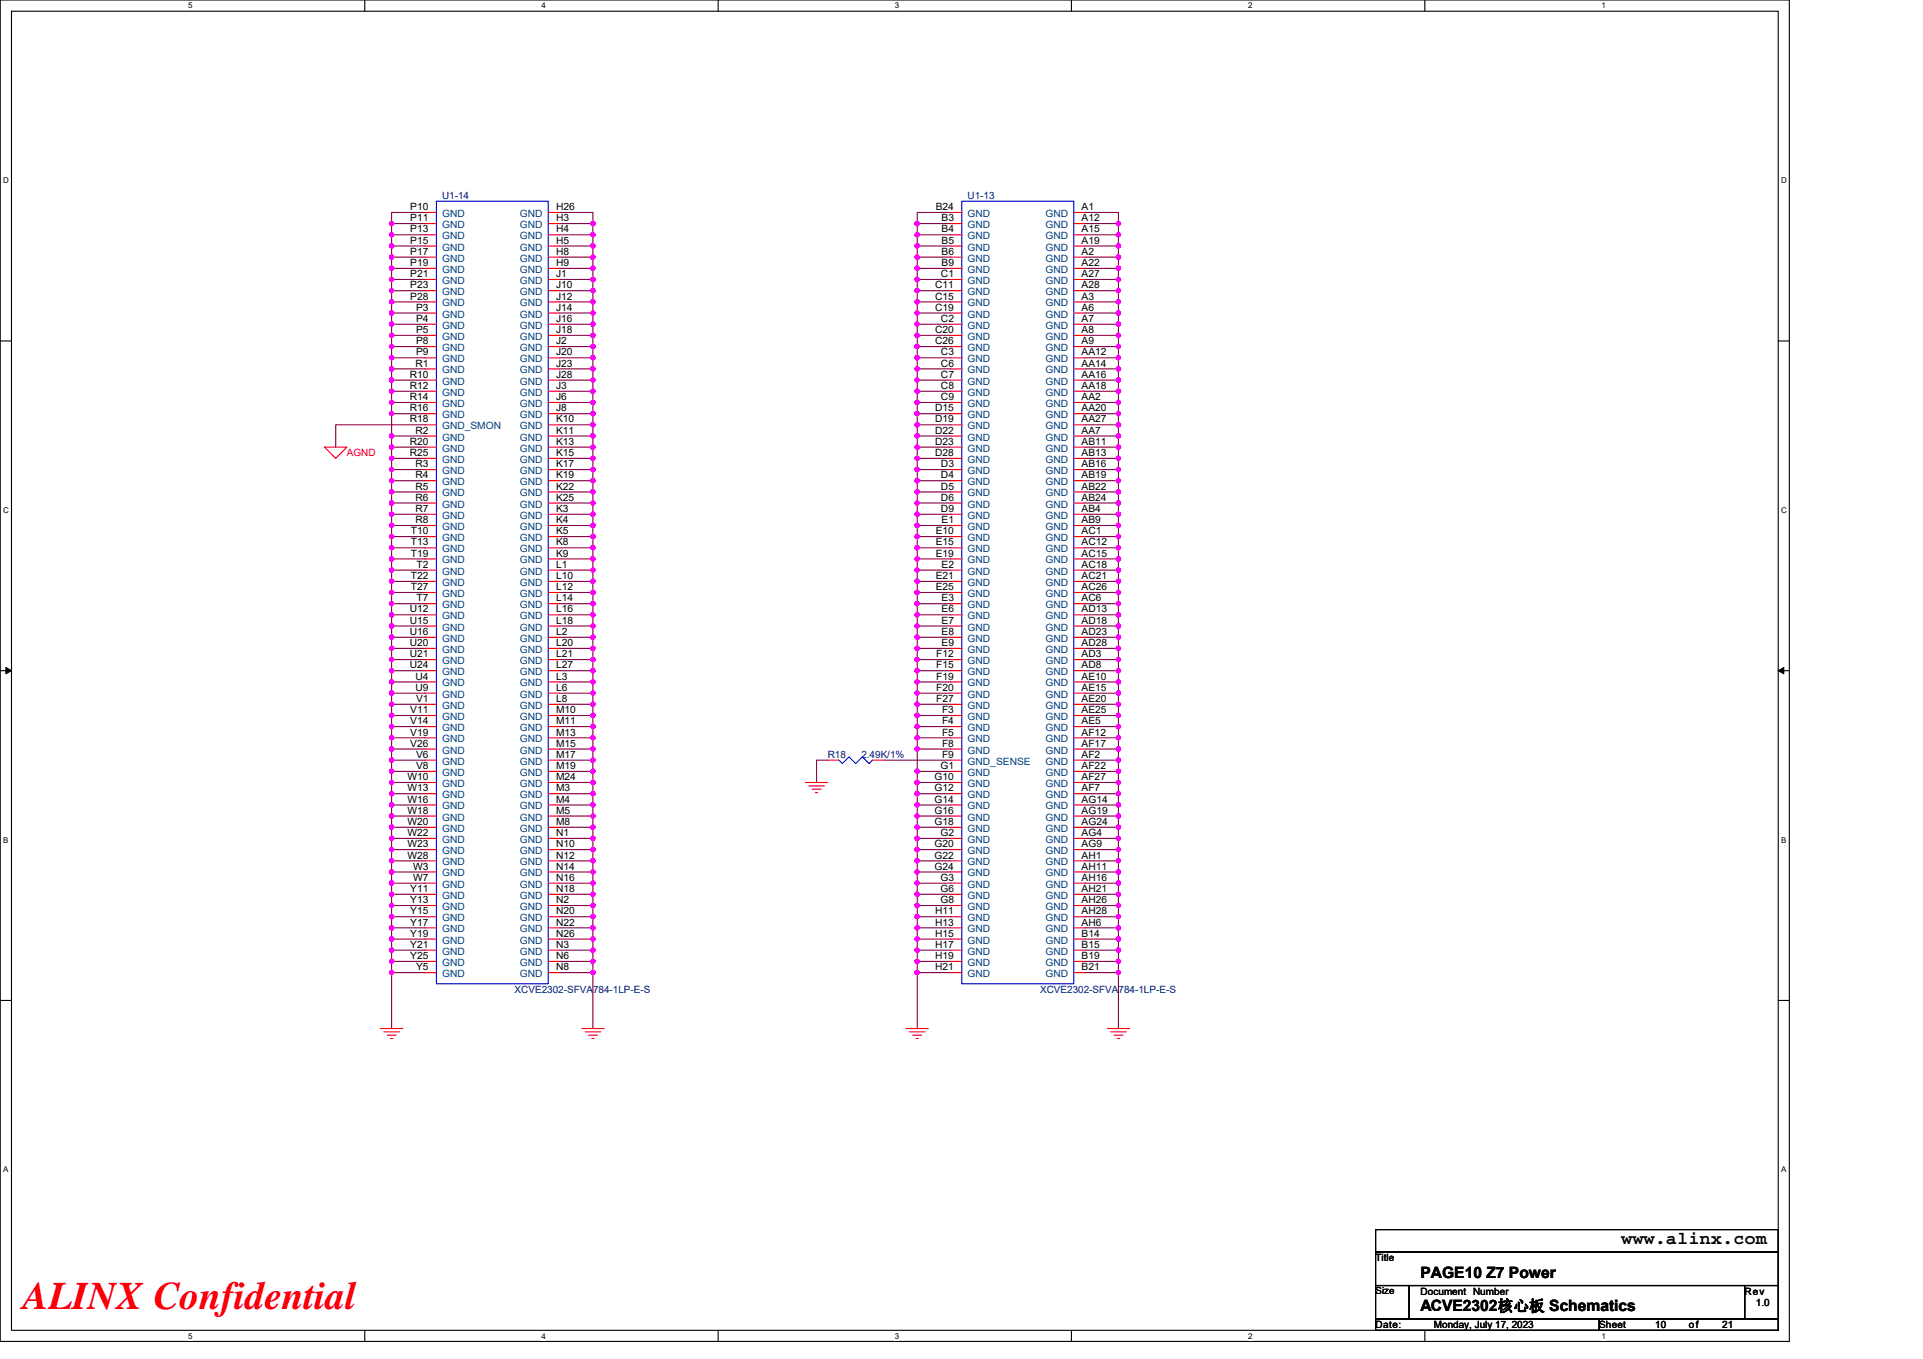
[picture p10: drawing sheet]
<svg xmlns="http://www.w3.org/2000/svg" width="297mm" height="210mm" viewBox="0 0 297 210" stroke-linecap="round" stroke-linejoin="round" font-family="sans-serif">
<defs><g id="words">
<text font-size="6" fill="#f00" x="3.5" y="202.3">ALINX Confidential</text>
<text font-size="2.8" x="250.5" y="192.3">www.alinx.com</text>
<g font-size="2.4">
<text x="219.4" y="197.4">PAGE10 Z7 Power</text>
<text x="219.4" y="202.6">ACVE2302核心板 Schematics</text>
</g>
<g font-size="1.5">
<text x="63.4" y="32.5">P10</text>
<text x="63.4" y="34.2">P11</text>
<text x="63.4" y="35.9">P13</text>
<text x="85.9" y="32.5">H26</text>
<text x="85.9" y="34.2">H3</text>
<text x="85.9" y="35.9">H4</text>
<text x="144.5" y="32.5">B24</text>
<text x="145.4" y="34.2">B3</text>
<text x="145.4" y="35.9">B4</text>
<text x="167.1" y="32.5">A1</text>
<text x="167.1" y="34.2">A12</text>
<text x="167.1" y="35.9">A15</text>
<text x="63.4" y="37.7">P15</text>
<text x="63.4" y="39.4">P17</text>
<text x="63.4" y="41.1">P19</text>
<text x="85.9" y="37.7">H5</text>
<text x="85.9" y="39.4">H8</text>
<text x="85.9" y="41.1">H9</text>
<text x="145.4" y="37.7">B5</text>
<text x="145.4" y="39.4">B6</text>
<text x="145.4" y="41.1">B9</text>
<text x="167.1" y="37.7">A19</text>
<text x="167.1" y="39.4">A2</text>
<text x="167.1" y="41.1">A22</text>
<text x="63.4" y="42.8">P21</text>
<text x="63.4" y="44.6">P23</text>
<text x="63.4" y="46.3">P28</text>
<text x="85.9" y="42.8">J1</text>
<text x="85.9" y="44.6">J10</text>
<text x="85.9" y="46.3">J12</text>
<text x="144.5" y="44.6">C11</text>
<text x="144.5" y="46.3">C15</text>
<text x="145.3" y="42.8">C1</text>
<text x="167.1" y="42.8">A27</text>
<text x="167.1" y="44.6">A28</text>
<text x="167.1" y="46.3">A3</text>
<text x="64.3" y="48">P3</text>
<text x="64.3" y="49.7">P4</text>
<text x="64.3" y="51.5">P5</text>
<text x="64.3" y="53.2">P8</text>
<text x="85.9" y="48">J14</text>
<text x="85.9" y="49.7">J16</text>
<text x="85.9" y="51.5">J18</text>
<text x="85.9" y="53.2">J2</text>
<text x="144.5" y="48">C19</text>
<text x="144.5" y="51.5">C20</text>
<text x="144.5" y="53.2">C26</text>
<text x="145.3" y="49.7">C2</text>
<text x="167.1" y="48">A6</text>
<text x="167.1" y="49.7">A7</text>
<text x="167.1" y="51.5">A8</text>
<text x="167.1" y="53.2">A9</text>
<text x="63.3" y="58.4">R10</text>
<text x="64.2" y="56.6">R1</text>
<text x="64.3" y="54.9">P9</text>
<text x="85.9" y="54.9">J20</text>
<text x="85.9" y="56.6">J23</text>
<text x="85.9" y="58.4">J28</text>
<text x="145.3" y="54.9">C3</text>
<text x="145.3" y="56.6">C6</text>
<text x="145.3" y="58.4">C7</text>
<text x="167.1" y="54.9">AA12</text>
<text x="167.1" y="56.6">AA14</text>
<text x="167.1" y="58.4">AA16</text>
<text x="63.3" y="60.1">R12</text>
<text x="63.3" y="61.8">R14</text>
<text x="63.3" y="63.6">R16</text>
<text x="63.3" y="65.3">R18</text>
<text x="85.9" y="60.1">J3</text>
<text x="85.9" y="61.8">J6</text>
<text x="85.9" y="63.6">J8</text>
<text x="85.9" y="65.3">K10</text>
<text x="144.5" y="63.6">D15</text>
<text x="144.5" y="65.3">D19</text>
<text x="145.3" y="60.1">C8</text>
<text x="145.3" y="61.8">C9</text>
<text x="167.1" y="60.1">AA18</text>
<text x="167.1" y="61.8">AA2</text>
<text x="167.1" y="63.6">AA20</text>
<text x="167.1" y="65.3">AA27</text>
<text x="63.3" y="68.7">R20</text>
<text x="63.3" y="70.5">R25</text>
<text x="64.2" y="67">R2</text>
<text x="85.9" y="67">K11</text>
<text x="85.9" y="68.7">K13</text>
<text x="85.9" y="70.5">K15</text>
<text x="144.5" y="67">D22</text>
<text x="144.5" y="68.7">D23</text>
<text x="144.5" y="70.5">D28</text>
<text x="167.1" y="67">AA7</text>
<text x="167.1" y="68.7">AB11</text>
<text x="167.1" y="70.5">AB13</text>
<text x="64.2" y="72.2">R3</text>
<text x="64.2" y="73.9">R4</text>
<text x="64.2" y="75.6">R5</text>
<text x="64.2" y="77.4">R6</text>
<text x="85.9" y="72.2">K17</text>
<text x="85.9" y="73.9">K19</text>
<text x="85.9" y="75.6">K22</text>
<text x="85.9" y="77.4">K25</text>
<text x="145.3" y="72.2">D3</text>
<text x="145.3" y="73.9">D4</text>
<text x="145.3" y="75.6">D5</text>
<text x="145.3" y="77.4">D6</text>
<text x="167.1" y="72.2">AB16</text>
<text x="167.1" y="73.9">AB19</text>
<text x="167.1" y="75.6">AB22</text>
<text x="167.1" y="77.4">AB24</text>
<text x="63.5" y="82.6">T10</text>
<text x="64.2" y="79.1">R7</text>
<text x="64.2" y="80.8">R8</text>
<text x="85.9" y="79.1">K3</text>
<text x="85.9" y="80.8">K4</text>
<text x="85.9" y="82.6">K5</text>
<text x="144.5" y="82.6">E10</text>
<text x="145.3" y="79.1">D9</text>
<text x="145.4" y="80.8">E1</text>
<text x="167.1" y="79.1">AB4</text>
<text x="167.1" y="80.8">AB9</text>
<text x="167.1" y="82.6">AC1</text>
<text x="63.5" y="84.3">T13</text>
<text x="63.5" y="86">T19</text>
<text x="63.5" y="89.5">T22</text>
<text x="64.3" y="87.7">T2</text>
<text x="85.9" y="84.3">K8</text>
<text x="85.9" y="86">K9</text>
<text x="85.9" y="87.7">L1</text>
<text x="85.9" y="89.5">L10</text>
<text x="144.5" y="84.3">E15</text>
<text x="144.5" y="86">E19</text>
<text x="144.5" y="89.5">E21</text>
<text x="145.4" y="87.7">E2</text>
<text x="167.1" y="84.3">AC12</text>
<text x="167.1" y="86">AC15</text>
<text x="167.1" y="87.7">AC18</text>
<text x="167.1" y="89.5">AC21</text>
<text x="63.3" y="94.6">U12</text>
<text x="63.5" y="91.2">T27</text>
<text x="64.3" y="92.9">T7</text>
<text x="85.9" y="91.2">L12</text>
<text x="85.9" y="92.9">L14</text>
<text x="85.9" y="94.6">L16</text>
<text x="144.5" y="91.2">E25</text>
<text x="145.4" y="92.9">E3</text>
<text x="145.4" y="94.6">E6</text>
<text x="167.1" y="91.2">AC26</text>
<text x="167.1" y="92.9">AC6</text>
<text x="167.1" y="94.6">AD13</text>
<text x="63.3" y="96.4">U15</text>
<text x="63.3" y="98.1">U16</text>
<text x="63.3" y="99.8">U20</text>
<text x="63.3" y="101.6">U21</text>
<text x="85.9" y="96.4">L18</text>
<text x="85.9" y="98.1">L2</text>
<text x="85.9" y="99.8">L20</text>
<text x="85.9" y="101.6">L21</text>
<text x="144.6" y="101.6">F12</text>
<text x="145.4" y="96.4">E7</text>
<text x="145.4" y="98.1">E8</text>
<text x="145.4" y="99.8">E9</text>
<text x="167.1" y="96.4">AD18</text>
<text x="167.1" y="98.1">AD23</text>
<text x="167.1" y="99.8">AD28</text>
<text x="167.1" y="101.6">AD3</text>
<text x="63.3" y="103.3">U24</text>
<text x="64.2" y="105">U4</text>
<text x="64.2" y="106.7">U9</text>
<text x="85.9" y="103.3">L27</text>
<text x="85.9" y="105">L3</text>
<text x="85.9" y="106.7">L6</text>
<text x="144.6" y="103.3">F15</text>
<text x="144.6" y="105">F19</text>
<text x="144.6" y="106.7">F20</text>
<text x="167.1" y="103.3">AD8</text>
<text x="167.1" y="105">AE10</text>
<text x="167.1" y="106.7">AE15</text>
<text x="63.4" y="110.2">V11</text>
<text x="63.4" y="111.9">V14</text>
<text x="63.4" y="113.6">V19</text>
<text x="64.3" y="108.5">V1</text>
<text x="85.9" y="108.5">L8</text>
<text x="85.9" y="110.2">M10</text>
<text x="85.9" y="111.9">M11</text>
<text x="85.9" y="113.6">M13</text>
<text x="144.6" y="108.5">F27</text>
<text x="145.5" y="110.2">F3</text>
<text x="145.5" y="111.9">F4</text>
<text x="145.5" y="113.6">F5</text>
<text x="167.1" y="108.5">AE20</text>
<text x="167.1" y="110.2">AE25</text>
<text x="167.1" y="111.9">AE5</text>
<text x="167.1" y="113.6">AF12</text>
<text x="63.4" y="115.4">V26</text>
<text x="64.3" y="117.1">V6</text>
<text x="64.3" y="118.8">V8</text>
<text x="85.9" y="115.4">M15</text>
<text x="85.9" y="117.1">M17</text>
<text x="85.9" y="118.8">M19</text>
<text x="145.3" y="118.8">G1</text>
<text x="145.5" y="115.4">F8</text>
<text x="145.5" y="117.1">F9</text>
<text x="167.1" y="115.4">AF17</text>
<text x="167.1" y="117.1">AF2</text>
<text x="167.1" y="118.8">AF22</text>
<text x="62.9" y="120.5">W10</text>
<text x="62.9" y="122.3">W13</text>
<text x="62.9" y="124">W16</text>
<text x="62.9" y="125.7">W18</text>
<text x="85.9" y="120.5">M24</text>
<text x="85.9" y="122.3">M3</text>
<text x="85.9" y="124">M4</text>
<text x="85.9" y="125.7">M5</text>
<text x="144.4" y="120.5">G10</text>
<text x="144.4" y="122.3">G12</text>
<text x="144.4" y="124">G14</text>
<text x="144.4" y="125.7">G16</text>
<text x="167.1" y="120.5">AF27</text>
<text x="167.1" y="122.3">AF7</text>
<text x="167.1" y="124">AG14</text>
<text x="167.1" y="125.7">AG19</text>
<text x="62.9" y="127.5">W20</text>
<text x="62.9" y="129.2">W22</text>
<text x="62.9" y="130.9">W23</text>
<text x="85.9" y="127.5">M8</text>
<text x="85.9" y="129.2">N1</text>
<text x="85.9" y="130.9">N10</text>
<text x="144.4" y="127.5">G18</text>
<text x="144.4" y="130.9">G20</text>
<text x="145.3" y="129.2">G2</text>
<text x="167.1" y="127.5">AG24</text>
<text x="167.1" y="129.2">AG4</text>
<text x="167.1" y="130.9">AG9</text>
<text x="62.9" y="132.7">W28</text>
<text x="63.4" y="137.8">Y11</text>
<text x="63.8" y="134.4">W3</text>
<text x="63.8" y="136.1">W7</text>
<text x="85.9" y="132.7">N12</text>
<text x="85.9" y="134.4">N14</text>
<text x="85.9" y="136.1">N16</text>
<text x="85.9" y="137.8">N18</text>
<text x="144.4" y="132.7">G22</text>
<text x="144.4" y="134.4">G24</text>
<text x="145.3" y="136.1">G3</text>
<text x="145.3" y="137.8">G6</text>
<text x="167.1" y="132.7">AH1</text>
<text x="167.1" y="134.4">AH11</text>
<text x="167.1" y="136.1">AH16</text>
<text x="167.1" y="137.8">AH21</text>
<text x="63.4" y="139.6">Y13</text>
<text x="63.4" y="141.3">Y15</text>
<text x="63.4" y="143">Y17</text>
<text x="85.9" y="139.6">N2</text>
<text x="85.9" y="141.3">N20</text>
<text x="85.9" y="143">N22</text>
<text x="144.5" y="141.3">H11</text>
<text x="144.5" y="143">H13</text>
<text x="145.3" y="139.6">G8</text>
<text x="167.1" y="139.6">AH26</text>
<text x="167.1" y="141.3">AH28</text>
<text x="167.1" y="143">AH6</text>
<text x="63.4" y="144.7">Y19</text>
<text x="63.4" y="146.5">Y21</text>
<text x="63.4" y="148.2">Y25</text>
<text x="64.3" y="149.9">Y5</text>
<text x="85.9" y="144.7">N26</text>
<text x="85.9" y="146.5">N3</text>
<text x="85.9" y="148.2">N6</text>
<text x="85.9" y="149.9">N8</text>
<text x="144.5" y="144.7">H15</text>
<text x="144.5" y="146.5">H17</text>
<text x="144.5" y="148.2">H19</text>
<text x="144.5" y="149.9">H21</text>
<text x="167.1" y="144.7">B14</text>
<text x="167.1" y="146.5">B15</text>
<text x="167.1" y="148.2">B19</text>
<text x="167.1" y="149.9">B21</text>
<text x="212.5" y="194.9">Title</text>
<text x="212.5" y="200">Size</text>
<text x="219.4" y="200">Document Number</text>
<text x="269.5" y="200">Rev</text>
<text x="271.2" y="201.8">1.0</text>
<text x="212.5" y="205.2">Date:</text>
<text x="221.5" y="205.2">Monday, July 17, 2023</text>
<text x="247" y="205.2">Sheet</text>
<text x="255.7" y="205.2">10</text>
<text x="260.9" y="205.2">of</text>
<text x="266" y="205.2">21</text>
</g>
<g font-size="1.5" fill="#000080">
<text x="68.3" y="30.8">U1-14</text>
<text x="149.5" y="30.8">U1-13</text>
<text x="127.9" y="117.1">R18</text>
<text x="133" y="117.1">2.49K/1%</text>
<text x="79.5" y="153.4">XCVE2302-SFVA784-1LP-E-S</text>
<text x="160.7" y="153.4">XCVE2302-SFVA784-1LP-E-S</text>
</g>
<g font-size="1.5" fill="#004080">
<text x="68.3" y="33.5">GND</text>
<text x="68.3" y="35.2">GND</text>
<text x="80.3" y="33.5">GND</text>
<text x="80.3" y="35.2">GND</text>
<text x="149.5" y="33.5">GND</text>
<text x="149.5" y="35.2">GND</text>
<text x="161.5" y="33.5">GND</text>
<text x="161.5" y="35.2">GND</text>
<text x="68.3" y="37">GND</text>
<text x="68.3" y="38.7">GND</text>
<text x="68.3" y="40.4">GND</text>
<text x="80.3" y="37">GND</text>
<text x="80.3" y="38.7">GND</text>
<text x="80.3" y="40.4">GND</text>
<text x="149.5" y="37">GND</text>
<text x="149.5" y="38.7">GND</text>
<text x="149.5" y="40.4">GND</text>
<text x="161.5" y="37">GND</text>
<text x="161.5" y="38.7">GND</text>
<text x="161.5" y="40.4">GND</text>
<text x="68.3" y="42.2">GND</text>
<text x="68.3" y="43.9">GND</text>
<text x="68.3" y="45.6">GND</text>
<text x="68.3" y="47.3">GND</text>
<text x="80.3" y="42.2">GND</text>
<text x="80.3" y="43.9">GND</text>
<text x="80.3" y="45.6">GND</text>
<text x="80.3" y="47.3">GND</text>
<text x="149.5" y="42.2">GND</text>
<text x="149.5" y="43.9">GND</text>
<text x="149.5" y="45.6">GND</text>
<text x="149.5" y="47.3">GND</text>
<text x="161.5" y="42.2">GND</text>
<text x="161.5" y="43.9">GND</text>
<text x="161.5" y="45.6">GND</text>
<text x="161.5" y="47.3">GND</text>
<text x="68.3" y="49.1">GND</text>
<text x="68.3" y="50.8">GND</text>
<text x="68.3" y="52.5">GND</text>
<text x="80.3" y="49.1">GND</text>
<text x="80.3" y="50.8">GND</text>
<text x="80.3" y="52.5">GND</text>
<text x="149.5" y="49.1">GND</text>
<text x="149.5" y="50.8">GND</text>
<text x="149.5" y="52.5">GND</text>
<text x="161.5" y="49.1">GND</text>
<text x="161.5" y="50.8">GND</text>
<text x="161.5" y="52.5">GND</text>
<text x="68.3" y="54.3">GND</text>
<text x="68.3" y="56">GND</text>
<text x="68.3" y="57.7">GND</text>
<text x="68.3" y="59.4">GND</text>
<text x="80.3" y="54.3">GND</text>
<text x="80.3" y="56">GND</text>
<text x="80.3" y="57.7">GND</text>
<text x="80.3" y="59.4">GND</text>
<text x="149.5" y="54.3">GND</text>
<text x="149.5" y="56">GND</text>
<text x="149.5" y="57.7">GND</text>
<text x="149.5" y="59.4">GND</text>
<text x="161.5" y="54.3">GND</text>
<text x="161.5" y="56">GND</text>
<text x="161.5" y="57.7">GND</text>
<text x="161.5" y="59.4">GND</text>
<text x="68.3" y="61.2">GND</text>
<text x="68.3" y="62.9">GND</text>
<text x="68.3" y="64.6">GND</text>
<text x="80.3" y="61.2">GND</text>
<text x="80.3" y="62.9">GND</text>
<text x="80.3" y="64.6">GND</text>
<text x="149.5" y="61.2">GND</text>
<text x="149.5" y="62.9">GND</text>
<text x="149.5" y="64.6">GND</text>
<text x="161.5" y="61.2">GND</text>
<text x="161.5" y="62.9">GND</text>
<text x="161.5" y="64.6">GND</text>
<text x="68.3" y="66.3">GND_SMON</text>
<text x="68.3" y="68.1">GND</text>
<text x="68.3" y="69.8">GND</text>
<text x="68.3" y="71.5">GND</text>
<text x="80.3" y="66.3">GND</text>
<text x="80.3" y="68.1">GND</text>
<text x="80.3" y="69.8">GND</text>
<text x="80.3" y="71.5">GND</text>
<text x="149.5" y="66.3">GND</text>
<text x="149.5" y="68.1">GND</text>
<text x="149.5" y="69.8">GND</text>
<text x="149.5" y="71.5">GND</text>
<text x="161.5" y="66.3">GND</text>
<text x="161.5" y="68.1">GND</text>
<text x="161.5" y="69.8">GND</text>
<text x="161.5" y="71.5">GND</text>
<text x="68.3" y="73.3">GND</text>
<text x="68.3" y="75">GND</text>
<text x="68.3" y="76.7">GND</text>
<text x="80.3" y="73.3">GND</text>
<text x="80.3" y="75">GND</text>
<text x="80.3" y="76.7">GND</text>
<text x="149.5" y="73.3">GND</text>
<text x="149.5" y="75">GND</text>
<text x="149.5" y="76.7">GND</text>
<text x="161.5" y="73.3">GND</text>
<text x="161.5" y="75">GND</text>
<text x="161.5" y="76.7">GND</text>
<text x="68.3" y="78.4">GND</text>
<text x="68.3" y="80.2">GND</text>
<text x="68.3" y="81.9">GND</text>
<text x="68.3" y="83.6">GND</text>
<text x="80.3" y="78.4">GND</text>
<text x="80.3" y="80.2">GND</text>
<text x="80.3" y="81.9">GND</text>
<text x="80.3" y="83.6">GND</text>
<text x="149.5" y="78.4">GND</text>
<text x="149.5" y="80.2">GND</text>
<text x="149.5" y="81.9">GND</text>
<text x="149.5" y="83.6">GND</text>
<text x="161.5" y="78.4">GND</text>
<text x="161.5" y="80.2">GND</text>
<text x="161.5" y="81.9">GND</text>
<text x="161.5" y="83.6">GND</text>
<text x="68.3" y="85.3">GND</text>
<text x="68.3" y="87.1">GND</text>
<text x="68.3" y="88.8">GND</text>
<text x="80.3" y="85.3">GND</text>
<text x="80.3" y="87.1">GND</text>
<text x="80.3" y="88.8">GND</text>
<text x="149.5" y="85.3">GND</text>
<text x="149.5" y="87.1">GND</text>
<text x="149.5" y="88.8">GND</text>
<text x="161.5" y="85.3">GND</text>
<text x="161.5" y="87.1">GND</text>
<text x="161.5" y="88.8">GND</text>
<text x="68.3" y="90.5">GND</text>
<text x="68.3" y="92.2">GND</text>
<text x="68.3" y="94">GND</text>
<text x="68.3" y="95.7">GND</text>
<text x="80.3" y="90.5">GND</text>
<text x="80.3" y="92.2">GND</text>
<text x="80.3" y="94">GND</text>
<text x="80.3" y="95.7">GND</text>
<text x="149.5" y="90.5">GND</text>
<text x="149.5" y="92.2">GND</text>
<text x="149.5" y="94">GND</text>
<text x="149.5" y="95.7">GND</text>
<text x="161.5" y="90.5">GND</text>
<text x="161.5" y="92.2">GND</text>
<text x="161.5" y="94">GND</text>
<text x="161.5" y="95.7">GND</text>
<text x="68.3" y="97.4">GND</text>
<text x="68.3" y="99.2">GND</text>
<text x="68.3" y="100.9">GND</text>
<text x="80.3" y="97.4">GND</text>
<text x="80.3" y="99.2">GND</text>
<text x="80.3" y="100.9">GND</text>
<text x="149.5" y="97.4">GND</text>
<text x="149.5" y="99.2">GND</text>
<text x="149.5" y="100.9">GND</text>
<text x="161.5" y="97.4">GND</text>
<text x="161.5" y="99.2">GND</text>
<text x="161.5" y="100.9">GND</text>
<text x="68.3" y="102.6">GND</text>
<text x="68.3" y="104.3">GND</text>
<text x="68.3" y="106.1">GND</text>
<text x="68.3" y="107.8">GND</text>
<text x="80.3" y="102.6">GND</text>
<text x="80.3" y="104.3">GND</text>
<text x="80.3" y="106.1">GND</text>
<text x="80.3" y="107.8">GND</text>
<text x="149.5" y="102.6">GND</text>
<text x="149.5" y="104.3">GND</text>
<text x="149.5" y="106.1">GND</text>
<text x="149.5" y="107.8">GND</text>
<text x="161.5" y="102.6">GND</text>
<text x="161.5" y="104.3">GND</text>
<text x="161.5" y="106.1">GND</text>
<text x="161.5" y="107.8">GND</text>
<text x="68.3" y="109.5">GND</text>
<text x="68.3" y="111.3">GND</text>
<text x="68.3" y="113">GND</text>
<text x="80.3" y="109.5">GND</text>
<text x="80.3" y="111.3">GND</text>
<text x="80.3" y="113">GND</text>
<text x="149.5" y="109.5">GND</text>
<text x="149.5" y="111.3">GND</text>
<text x="149.5" y="113">GND</text>
<text x="161.5" y="109.5">GND</text>
<text x="161.5" y="111.3">GND</text>
<text x="161.5" y="113">GND</text>
<text x="68.3" y="114.7">GND</text>
<text x="68.3" y="116.4">GND</text>
<text x="68.3" y="118.2">GND</text>
<text x="68.3" y="119.9">GND</text>
<text x="80.3" y="114.7">GND</text>
<text x="80.3" y="116.4">GND</text>
<text x="80.3" y="118.2">GND</text>
<text x="80.3" y="119.9">GND</text>
<text x="149.5" y="114.7">GND</text>
<text x="149.5" y="116.4">GND</text>
<text x="149.5" y="118.2">GND_SENSE</text>
<text x="149.5" y="119.9">GND</text>
<text x="161.5" y="114.7">GND</text>
<text x="161.5" y="116.4">GND</text>
<text x="161.5" y="118.2">GND</text>
<text x="161.5" y="119.9">GND</text>
<text x="68.3" y="121.6">GND</text>
<text x="68.3" y="123.3">GND</text>
<text x="68.3" y="125.1">GND</text>
<text x="80.3" y="121.6">GND</text>
<text x="80.3" y="123.3">GND</text>
<text x="80.3" y="125.1">GND</text>
<text x="149.5" y="121.6">GND</text>
<text x="149.5" y="123.3">GND</text>
<text x="149.5" y="125.1">GND</text>
<text x="161.5" y="121.6">GND</text>
<text x="161.5" y="123.3">GND</text>
<text x="161.5" y="125.1">GND</text>
<text x="68.3" y="126.8">GND</text>
<text x="68.3" y="128.5">GND</text>
<text x="68.3" y="130.2">GND</text>
<text x="68.3" y="132">GND</text>
<text x="80.3" y="126.8">GND</text>
<text x="80.3" y="128.5">GND</text>
<text x="80.3" y="130.2">GND</text>
<text x="80.3" y="132">GND</text>
<text x="149.5" y="126.8">GND</text>
<text x="149.5" y="128.5">GND</text>
<text x="149.5" y="130.2">GND</text>
<text x="149.5" y="132">GND</text>
<text x="161.5" y="126.8">GND</text>
<text x="161.5" y="128.5">GND</text>
<text x="161.5" y="130.2">GND</text>
<text x="161.5" y="132">GND</text>
<text x="68.3" y="133.7">GND</text>
<text x="68.3" y="135.4">GND</text>
<text x="68.3" y="137.2">GND</text>
<text x="80.3" y="133.7">GND</text>
<text x="80.3" y="135.4">GND</text>
<text x="80.3" y="137.2">GND</text>
<text x="149.5" y="133.7">GND</text>
<text x="149.5" y="135.4">GND</text>
<text x="149.5" y="137.2">GND</text>
<text x="161.5" y="133.7">GND</text>
<text x="161.5" y="135.4">GND</text>
<text x="161.5" y="137.2">GND</text>
<text x="68.3" y="138.9">GND</text>
<text x="68.3" y="140.6">GND</text>
<text x="68.3" y="142.3">GND</text>
<text x="80.3" y="138.9">GND</text>
<text x="80.3" y="140.6">GND</text>
<text x="80.3" y="142.3">GND</text>
<text x="149.5" y="138.9">GND</text>
<text x="149.5" y="140.6">GND</text>
<text x="149.5" y="142.3">GND</text>
<text x="161.5" y="138.9">GND</text>
<text x="161.5" y="140.6">GND</text>
<text x="161.5" y="142.3">GND</text>
<text x="68.3" y="144.1">GND</text>
<text x="68.3" y="145.8">GND</text>
<text x="68.3" y="147.5">GND</text>
<text x="68.3" y="149.2">GND</text>
<text x="80.3" y="144.1">GND</text>
<text x="80.3" y="145.8">GND</text>
<text x="80.3" y="147.5">GND</text>
<text x="80.3" y="149.2">GND</text>
<text x="149.5" y="144.1">GND</text>
<text x="149.5" y="145.8">GND</text>
<text x="149.5" y="147.5">GND</text>
<text x="149.5" y="149.2">GND</text>
<text x="161.5" y="144.1">GND</text>
<text x="161.5" y="145.8">GND</text>
<text x="161.5" y="147.5">GND</text>
<text x="161.5" y="149.2">GND</text>
<text x="68.3" y="151">GND</text>
<text x="80.3" y="151">GND</text>
<text x="149.5" y="151">GND</text>
<text x="161.5" y="151">GND</text>
</g>
<text font-size="1.5" fill="#f00" x="53.6" y="70.5">AGND</text>
<g font-size="1.2">
<text x="29.1" y="1.3">5</text>
<text x="83.6" y="1.3">4</text>
<text x="138.2" y="1.3">3</text>
<text x="192.8" y="1.3">2</text>
<text x="247.4" y="1.3">1</text>
<text x=".5" y="28.3">D</text>
<text x="275.1" y="28.3">D</text>
<text x=".5" y="79.2">C</text>
<text x="275.1" y="79.2">C</text>
<text x=".5" y="130.2">B</text>
<text x="275.1" y="130.2">B</text>
<text x=".5" y="181.1">A</text>
<text x="275.1" y="181.1">A</text>
<text x="29.1" y="206.8">5</text>
<text x="83.6" y="206.8">4</text>
<text x="138.2" y="206.8">3</text>
<text x="192.8" y="206.8">2</text>
<text x="247.4" y="206.8">1</text>
</g>
</g></defs>
<path d="M0 0h276.4v207.3h-276.4zM1.8 1.7h272.9v203.8h-272.9z" fill="none" stroke="#000" stroke-width=".17"/>
<g fill="#fff">
<path d="M29.1 .2h.6v1.4h-.6z"/>
<path d="M29.1 205.7h.6v1.4h-.6z"/>
</g>
<path d="M56.3 0v1.7M56.3 205.5v1.8" fill="none" stroke="#000" stroke-width=".17"/>
<g fill="#fff">
<path d="M83.6 .2h.7v1.4h-.7z"/>
<path d="M83.6 205.7h.7v1.4h-.7z"/>
</g>
<path d="M110.9 0v1.7M110.9 205.5v1.8" fill="none" stroke="#000" stroke-width=".17"/>
<g fill="#fff">
<path d="M138.2 .2h.7v1.4h-.7z"/>
<path d="M138.2 205.7h.7v1.4h-.7z"/>
</g>
<path d="M165.5 0v1.7M165.5 205.5v1.8" fill="none" stroke="#000" stroke-width=".17"/>
<g fill="#fff">
<path d="M192.8 .2h.6v1.4h-.6z"/>
<path d="M192.8 205.7h.6v1.4h-.6z"/>
</g>
<path d="M220.1 0v1.7M220.1 205.5v1.8" fill="none" stroke="#000" stroke-width=".17"/>
<g fill="#fff">
<path d="M247.4 .2h.6v1.4h-.6z"/>
<path d="M247.4 205.7h.6v1.4h-.6z"/>
<path d="M.5 27.2h.8v1.4h-.8z"/>
<path d="M275.1 27.2h.9v1.4h-.9z"/>
<path d="M.5 78.1h.8v1.4h-.8z"/>
<path d="M275.1 78.1h.9v1.4h-.9z"/>
</g>
<path d="M0 52.7h1.8M274.7 52.7h1.7" fill="none" stroke="#000" stroke-width=".17"/>
<g fill="#fff">
<path d="M.5 129.1h.8v1.4h-.8z"/>
<path d="M275.1 129.1h.8v1.4h-.8z"/>
</g>
<path d="M0 103.6h1.8M274.7 103.6h1.7" fill="none" stroke="#000" stroke-width=".17"/>
<path d="M.9 103.1l.9 .5-.9 .5zM274.7 103.6l.8-.5v1z" fill="#000" stroke="#000" stroke-width=".15"/>
<g fill="#fff">
<path d="M.5 180h.8v1.4h-.8z"/>
<path d="M275.1 180h.8v1.4h-.8z"/>
</g>
<path d="M0 154.6h1.8M274.7 154.6h1.7M212.5 190h62.2v3.5h-62.2zM212.5 193.5h62.2v5.1h-62.2zM212.5 198.6h5.2v5.2h-5.2zM217.7 198.6h51.8v5.2h-51.8zM269.5 198.6h5.2v5.2h-5.2zM212.5 203.8h34.5v1.7h-34.5zM247 203.8h27.7v1.7h-27.7z" fill="none" stroke="#000" stroke-width=".17"/>
<g fill="none" stroke="#800040" stroke-width=".17">
<path d="M60.5 38v6.9M60.5 34.5v1.8M60.5 36.3v1.7M60.5 34.5h5.2M60.5 36.3h5.2M60.5 38h5.2M60.5 39.7h5.2M65.7 32.8h-5.2v1.7M86.4 32.8h5.2v1.7M86.4 34.5h5.2M86.4 36.3h5.2M86.4 38h5.2"/>
<path d="M86.4 39.7h5.2M91.6 38v1.7M91.6 34.5v1.8M91.6 39.7v1.8M91.6 36.3v1.7M141.7 34.5h5.2M141.7 36.3h5.2M141.7 38h5.2M141.7 39.7h5.2M141.7 39.7v3.5M141.7 38v1.7M141.7 34.5v1.8"/>
<path d="M141.7 36.3v1.7M146.9 32.8h-5.2v1.7M167.6 32.8h5.2v1.7M167.6 34.5h5.2M167.6 36.3h5.2M167.6 38h5.2M167.6 39.7h5.2M172.8 38v1.7M172.8 34.5v1.8M172.8 39.7v1.8M172.8 36.3v1.7M60.5 51.8v1.8"/>
<path d="M60.5 57v3.5M60.5 53.6v1.7M60.5 55.3v1.7M60.5 46.7v5.1M60.5 44.9v1.8M60.5 41.5h5.2M60.5 43.2h5.2M60.5 44.9h5.2M60.5 46.7h5.2M60.5 48.4h5.2M60.5 50.1h5.2M60.5 51.8h5.2"/>
<path d="M60.5 53.6h5.2M60.5 55.3h5.2M60.5 57h5.2M60.5 58.7h5.2M86.4 41.5h5.2M86.4 43.2h5.2M86.4 44.9h5.2M86.4 46.7h5.2M86.4 48.4h5.2M86.4 50.1h5.2M86.4 51.8h5.2M86.4 53.6h5.2"/>
<path d="M86.4 55.3h5.2M86.4 57h5.2M86.4 58.7h5.2M91.6 44.9v1.8M91.6 41.5v1.7M91.6 43.2v1.7M91.6 46.7v1.7M91.6 53.6v1.7M91.6 51.8v1.8M91.6 48.4v1.7M91.6 58.7v1.8M91.6 50.1v1.7"/>
<path d="M91.6 55.3v3.4M141.7 41.5h5.2M141.7 43.2h5.2M141.7 44.9h5.2M141.7 46.7h5.2M141.7 48.4h5.2M141.7 50.1h5.2M141.7 51.8h5.2M141.7 53.6h5.2M141.7 55.3h5.2M141.7 57h5.2M141.7 58.7h5.2"/>
<path d="M141.7 51.8v1.8M141.7 58.7v1.8M141.7 57v1.7M141.7 53.6v1.7M141.7 55.3v1.7M141.7 46.7v5.1M141.7 43.2v3.5M167.6 41.5h5.2M167.6 43.2h5.2M167.6 44.9h5.2M167.6 46.7h5.2M167.6 48.4h5.2"/>
<path d="M167.6 50.1h5.2M167.6 51.8h5.2M167.6 53.6h5.2M167.6 55.3h5.2M167.6 57h5.2M167.6 58.7h5.2M172.8 44.9v1.8M172.8 41.5v1.7M172.8 43.2v1.7M172.8 46.7v1.7M172.8 53.6v1.7M172.8 51.8v1.8"/>
<path d="M172.8 48.4v1.7M172.8 58.7v1.8M172.8 50.1v1.7M172.8 55.3v3.4M60.5 67.4v1.7M60.5 63.9v3.5M60.5 62.2v1.7M60.5 60.5v1.7M60.5 77.7v3.5M60.5 76v1.7M60.5 74.3v1.7M60.5 70.8v1.8"/>
<path d="M60.5 72.6v1.7M60.5 69.1v1.7M60.5 60.5h5.2M60.5 62.2h5.2M60.5 63.9h5.2M60.5 70.8h5.2M60.5 72.6h5.2M60.5 74.3h5.2M60.5 67.4h5.2M60.5 69.1h5.2M60.5 76h5.2M60.5 77.7h5.2"/>
<path d="M60.5 79.5h5.2M65.7 65.6h-13.8v3.5M86.4 60.5h5.2M86.4 62.2h5.2M86.4 63.9h5.2M86.4 65.6h5.2M86.4 67.4h5.2M86.4 69.1h5.2M86.4 70.8h5.2M86.4 72.6h5.2M86.4 74.3h5.2M86.4 76h5.2"/>
<path d="M86.4 77.7h5.2M86.4 79.5h5.2M91.6 70.8v1.8M91.6 77.7v1.8M91.6 65.6v1.8M91.6 60.5v1.7M91.6 72.6v1.7M91.6 67.4v1.7M91.6 62.2v1.7M91.6 63.9v1.7M91.6 69.1v1.7M91.6 79.5v1.7"/>
<path d="M91.6 74.3v1.7M91.6 76v1.7M141.7 67.4h5.2M141.7 69.1h5.2M141.7 76h5.2M141.7 77.7h5.2M141.7 79.5h5.2M141.7 60.5h5.2M141.7 62.2h5.2M141.7 63.9h5.2M141.7 65.6h5.2M141.7 70.8h5.2"/>
<path d="M141.7 72.6h5.2M141.7 74.3h5.2M141.7 65.6v3.5M141.7 63.9v1.7M141.7 62.2v1.7M141.7 60.5v1.7M141.7 77.7v3.5M141.7 76v1.7M141.7 74.3v1.7M141.7 70.8v1.8M141.7 72.6v1.7M141.7 69.1v1.7"/>
<path d="M167.6 60.5h5.2M167.6 62.2h5.2M167.6 63.9h5.2M167.6 65.6h5.2M167.6 67.4h5.2M167.6 69.1h5.2M167.6 70.8h5.2M167.6 72.6h5.2M167.6 74.3h5.2M167.6 76h5.2M167.6 77.7h5.2M167.6 79.5h5.2"/>
<path d="M172.8 70.8v1.8M172.8 77.7v1.8M172.8 65.6v1.8M172.8 60.5v1.7M172.8 72.6v1.7M172.8 67.4v1.7M172.8 62.2v1.7M172.8 63.9v1.7M172.8 69.1v1.7M172.8 79.5v1.7M172.8 74.3v1.7M172.8 76v1.7"/>
<path d="M60.5 98.5v3.4M60.5 82.9v3.5M60.5 91.5v1.8M60.5 93.3v1.7M60.5 96.7v1.8M60.5 81.2v1.7M60.5 93.3h5.2M60.5 95h5.2M60.5 89.8v1.7M60.5 88.1v1.7M60.5 95v1.7M60.5 86.4v1.7"/>
<path d="M60.5 82.9h5.2M60.5 84.6h5.2M60.5 88.1h5.2M60.5 89.8h5.2M60.5 91.5h5.2M60.5 96.7h5.2M60.5 98.5h5.2M60.5 81.2h5.2M60.5 86.4h5.2M86.4 81.2h5.2M86.4 82.9h5.2M86.4 84.6h5.2"/>
<path d="M86.4 86.4h5.2M86.4 88.1h5.2M86.4 89.8h5.2M86.4 91.5h5.2M86.4 93.3h5.2M86.4 95h5.2M86.4 96.7h5.2M86.4 98.5h5.2M91.6 84.6v1.8M91.6 98.5v1.7M91.6 86.4v1.7M91.6 81.2v1.7"/>
<path d="M91.6 82.9v1.7M91.6 95v1.7M91.6 88.1v3.4M91.6 91.5v3.5M91.6 96.7v1.8M141.7 81.2h5.2M141.7 86.4h5.2M141.7 93.3h5.2M141.7 95h5.2M141.7 82.9h5.2M141.7 84.6h5.2M141.7 88.1h5.2"/>
<path d="M141.7 89.8h5.2M141.7 91.5h5.2M141.7 96.7h5.2M141.7 98.5h5.2M141.7 98.5v1.7M141.7 82.9v3.5M141.7 91.5v1.8M141.7 93.3v1.7M141.7 96.7v1.8M141.7 81.2v1.7M141.7 88.1v3.4M141.7 95v1.7"/>
<path d="M141.7 86.4v1.7M167.6 81.2h5.2M167.6 82.9h5.2M167.6 84.6h5.2M167.6 86.4h5.2M167.6 88.1h5.2M167.6 89.8h5.2M167.6 91.5h5.2M167.6 93.3h5.2M167.6 95h5.2M167.6 96.7h5.2M167.6 98.5h5.2"/>
<path d="M172.8 84.6v1.8M172.8 98.5v1.7M172.8 86.4v1.7M172.8 81.2v1.7M172.8 82.9v1.7M172.8 95v1.7M172.8 89.8v1.7M172.8 88.1v1.7M172.8 93.3v1.7M172.8 91.5v1.8M172.8 96.7v1.8M60.5 101.9v1.7"/>
<path d="M60.5 107.1v1.7M60.5 112.3h5.2M60.5 114h5.2M60.5 115.7h5.2M60.5 117.5h5.2M60.5 119.2h5.2M60.5 103.6v1.8M60.5 119.2v1.7M60.5 117.5v1.7M60.5 114v3.5M60.5 110.6v3.4M60.5 108.8v1.8"/>
<path d="M60.5 105.4v1.7M60.5 100.2h5.2M60.5 101.9h5.2M60.5 103.6h5.2M60.5 105.4h5.2M60.5 107.1h5.2M60.5 108.8h5.2M60.5 110.6h5.2M86.4 100.2h5.2M86.4 101.9h5.2M86.4 103.6h5.2M86.4 105.4h5.2"/>
<path d="M86.4 107.1h5.2M86.4 108.8h5.2M86.4 110.6h5.2M86.4 112.3h5.2M86.4 114h5.2M86.4 115.7h5.2M86.4 117.5h5.2M86.4 119.2h5.2M91.6 101.9v1.7M91.6 100.2v1.7M91.6 103.6v1.8M91.6 107.1v3.5"/>
<path d="M91.6 114v1.7M91.6 105.4v1.7M91.6 110.6v3.4M91.6 115.7v1.8M91.6 117.5v1.7M91.6 119.2v1.7M127.9 117.5h-1.8v3.4M136.5 117.5h10.4M141.7 103.6h5.2M141.7 105.4h5.2M141.7 107.1h5.2M141.7 108.8h5.2"/>
<path d="M141.7 110.6h5.2M141.7 112.3h5.2M141.7 100.2h5.2M141.7 101.9h5.2M141.7 100.2v1.7M141.7 101.9v1.7M141.7 107.1v1.7M141.7 114h5.2M141.7 115.7h5.2M141.7 119.2h5.2M141.7 103.6v1.8M141.7 119.2v1.7"/>
<path d="M141.7 115.7v3.5M141.7 114v1.7M141.7 108.8v5.2M141.7 105.4v1.7M167.6 100.2h5.2M167.6 101.9h5.2M167.6 103.6h5.2M167.6 105.4h5.2M167.6 107.1h5.2M167.6 108.8h5.2M167.6 110.6h5.2M167.6 112.3h5.2"/>
<path d="M167.6 114h5.2M167.6 115.7h5.2M167.6 117.5h5.2M167.6 119.2h5.2M172.8 101.9v1.7M172.8 100.2v1.7M172.8 103.6v1.8M172.8 107.1v3.5M172.8 114v1.7M172.8 105.4v1.7M172.8 110.6v3.4M172.8 115.7v1.8"/>
<path d="M172.8 117.5v1.7M172.8 119.2v1.7M60.5 122.6h5.2M60.5 124.4h5.2M60.5 129.5h5.2M60.5 131.3h5.2M60.5 120.9v1.7M60.5 134.7v1.8M60.5 138.2h5.2M60.5 139.9h5.2M60.5 139.9v1.7M60.5 136.5v3.4"/>
<path d="M60.5 120.9h5.2M60.5 126.1h5.2M60.5 127.8h5.2M60.5 133h5.2M60.5 136.5h5.2M60.5 134.7h5.2M60.5 131.3v1.7M60.5 133v1.7M60.5 129.5v1.8M60.5 126.1v3.4M60.5 124.4v1.7M60.5 122.6v1.8"/>
<path d="M86.4 138.2h5.2M86.4 139.9h5.2M86.4 120.9h5.2M86.4 122.6h5.2M86.4 124.4h5.2M86.4 126.1h5.2M86.4 127.8h5.2M86.4 131.3h5.2M86.4 129.5h5.2M86.4 136.5h5.2M86.4 134.7h5.2M86.4 133h5.2"/>
<path d="M91.6 120.9v1.7M91.6 139.9v1.7M91.6 138.2v1.7M91.6 136.5v1.7M91.6 122.6v1.8M91.6 127.8v1.7M91.6 124.4v1.7M91.6 126.1v1.7M91.6 129.5v3.5M91.6 133v1.7M91.6 134.7v1.8M141.7 120.9v1.7"/>
<path d="M141.7 134.7v1.8M141.7 138.2h5.2M141.7 139.9h5.2M141.7 139.9v1.7M141.7 136.5v3.4M141.7 120.9h5.2M141.7 126.1h5.2M141.7 127.8h5.2M141.7 133h5.2M141.7 136.5h5.2M141.7 134.7h5.2M141.7 131.3v1.7"/>
<path d="M141.7 133v1.7M141.7 129.5v1.8M141.7 127.8v1.7M141.7 122.6v5.2M141.7 122.6h5.2M141.7 124.4h5.2M141.7 129.5h5.2M141.7 131.3h5.2M167.6 138.2h5.2M167.6 139.9h5.2M167.6 120.9h5.2M167.6 122.6h5.2"/>
<path d="M167.6 124.4h5.2M167.6 126.1h5.2M167.6 127.8h5.2M167.6 131.3h5.2M167.6 129.5h5.2M167.6 136.5h5.2M167.6 134.7h5.2M167.6 133h5.2M172.8 120.9v1.7M172.8 138.2v3.4M172.8 136.5v1.7M172.8 122.6v1.8"/>
<path d="M172.8 127.8v1.7M172.8 124.4v1.7M172.8 126.1v1.7M172.8 129.5v3.5M172.8 133v1.7M172.8 134.7v1.8M60.5 148.5h5.2M60.5 146.8h5.2M60.5 145.1v1.7M60.5 141.6v1.8M60.5 150.3h5.2M60.5 146.8v3.5"/>
<path d="M60.5 150.3v8.6M60.5 143.4h5.2M60.5 141.6h5.2M60.5 145.1h5.2M60.5 143.4v1.7M86.4 143.4h5.2M86.4 141.6h5.2M86.4 145.1h5.2M86.4 148.5h5.2M86.4 146.8h5.2M91.6 143.4v1.7M91.6 141.6v1.8"/>
<path d="M91.6 145.1v1.7M91.6 146.8v1.7M91.6 148.5v1.8h-5.2M91.6 150.3v8.6M141.7 150.3h5.2M141.7 146.8v1.7M141.7 148.5h5.2M141.7 146.8h5.2M141.7 145.1h5.2M141.7 143.4v1.7M141.7 145.1v1.7M141.7 141.6v1.8"/>
<path d="M141.7 148.5v10.4M141.7 143.4h5.2M141.7 141.6h5.2M167.6 143.4h5.2M167.6 141.6h5.2M167.6 145.1h5.2M167.6 148.5h5.2M167.6 146.8h5.2M172.8 143.4v1.7M172.8 141.6v1.8M172.8 145.1v1.7M172.8 146.8v3.5h-5.2"/>
<path d="M172.8 150.3v8.6"/>
</g>
<g fill="#f0f" stroke="#f0f" stroke-width=".17">
<circle cx="60.5" cy="53.5" r=".33"/>
<circle cx="60.5" cy="51.8" r=".34"/>
<circle cx="60.5" cy="69.1" r=".34"/>
<circle cx="60.5" cy="67.3" r=".34"/>
<circle cx="60.5" cy="63.9" r=".34"/>
<circle cx="60.5" cy="62.2" r=".33"/>
<circle cx="60.5" cy="60.4" r=".34"/>
<circle cx="60.5" cy="84.6" r=".34"/>
<circle cx="60.5" cy="82.9" r=".34"/>
<circle cx="60.5" cy="79.4" r=".33"/>
<circle cx="60.5" cy="77.7" r=".34"/>
<circle cx="60.5" cy="76" r=".34"/>
<circle cx="60.5" cy="58.7" r=".34"/>
<circle cx="60.5" cy="122.6" r=".33"/>
<circle cx="60.5" cy="101.9" r=".34"/>
<circle cx="60.5" cy="134.7" r=".34"/>
<circle cx="60.5" cy="98.4" r=".34"/>
<circle cx="60.5" cy="96.7" r=".33"/>
<circle cx="60.5" cy="57" r=".34"/>
<circle cx="60.5" cy="55.3" r=".34"/>
<circle cx="60.5" cy="108.8" r=".34"/>
<circle cx="60.5" cy="107.1" r=".34"/>
<circle cx="60.5" cy="139.9" r=".33"/>
<circle cx="60.5" cy="145.1" r=".34"/>
<circle cx="60.5" cy="143.4" r=".34"/>
<circle cx="60.5" cy="141.6" r=".34"/>
<circle cx="60.5" cy="138.2" r=".34"/>
<circle cx="60.5" cy="34.5" r=".34"/>
<circle cx="60.5" cy="36.3" r=".33"/>
<circle cx="60.5" cy="38" r=".34"/>
<circle cx="60.5" cy="39.7" r=".34"/>
<circle cx="60.5" cy="41.4" r=".34"/>
<circle cx="60.5" cy="43.2" r=".34"/>
<circle cx="60.5" cy="46.6" r=".34"/>
<circle cx="60.5" cy="50.1" r=".34"/>
<circle cx="60.5" cy="81.2" r=".34"/>
<circle cx="60.5" cy="91.5" r=".34"/>
<circle cx="60.5" cy="93.3" r=".34"/>
<circle cx="60.5" cy="95" r=".34"/>
<circle cx="60.5" cy="100.2" r=".34"/>
<circle cx="60.5" cy="110.5" r=".34"/>
<circle cx="60.5" cy="114" r=".33"/>
<circle cx="60.5" cy="115.7" r=".34"/>
<circle cx="60.5" cy="136.4" r=".34"/>
<circle cx="60.5" cy="105.4" r=".33"/>
<circle cx="60.5" cy="103.6" r=".34"/>
<circle cx="60.5" cy="89.8" r=".34"/>
<circle cx="60.5" cy="48.4" r=".34"/>
<circle cx="60.5" cy="44.9" r=".33"/>
<circle cx="60.5" cy="74.3" r=".34"/>
<circle cx="60.5" cy="72.5" r=".34"/>
<circle cx="60.5" cy="70.8" r=".33"/>
<circle cx="60.5" cy="133" r=".34"/>
<circle cx="60.5" cy="131.3" r=".33"/>
<circle cx="60.5" cy="129.5" r=".34"/>
<circle cx="60.5" cy="127.8" r=".34"/>
<circle cx="60.5" cy="126.1" r=".34"/>
<circle cx="60.5" cy="124.4" r=".34"/>
<circle cx="60.5" cy="120.9" r=".34"/>
<circle cx="60.5" cy="119.2" r=".34"/>
<circle cx="60.5" cy="117.5" r=".34"/>
<circle cx="60.5" cy="88.1" r=".33"/>
<circle cx="60.5" cy="86.4" r=".34"/>
<circle cx="60.5" cy="112.3" r=".34"/>
<circle cx="60.5" cy="146.8" r=".34"/>
<circle cx="60.5" cy="148.5" r=".33"/>
<circle cx="60.5" cy="150.3" r=".34"/>
<circle cx="91.6" cy="39.7" r=".34"/>
<circle cx="91.6" cy="72.5" r=".34"/>
<circle cx="91.6" cy="79.4" r=".33"/>
<circle cx="91.6" cy="77.7" r=".34"/>
<circle cx="91.6" cy="98.4" r=".34"/>
<circle cx="91.6" cy="141.6" r=".34"/>
<circle cx="91.6" cy="139.9" r=".33"/>
<circle cx="91.6" cy="138.2" r=".34"/>
<circle cx="91.6" cy="143.4" r=".34"/>
<circle cx="91.6" cy="136.4" r=".34"/>
<circle cx="91.6" cy="36.3" r=".33"/>
<circle cx="91.6" cy="34.5" r=".34"/>
<circle cx="91.6" cy="38" r=".34"/>
<circle cx="91.6" cy="44.9" r=".33"/>
<circle cx="91.6" cy="43.2" r=".34"/>
<circle cx="91.6" cy="41.4" r=".34"/>
<circle cx="91.6" cy="46.6" r=".34"/>
<circle cx="91.6" cy="57" r=".34"/>
<circle cx="91.6" cy="58.7" r=".34"/>
<circle cx="91.6" cy="55.3" r=".34"/>
<circle cx="91.6" cy="53.5" r=".33"/>
<circle cx="91.6" cy="51.8" r=".34"/>
<circle cx="91.6" cy="50.1" r=".34"/>
<circle cx="91.6" cy="48.4" r=".34"/>
<circle cx="91.6" cy="60.4" r=".34"/>
<circle cx="91.6" cy="65.6" r=".34"/>
<circle cx="91.6" cy="70.8" r=".33"/>
<circle cx="91.6" cy="69.1" r=".34"/>
<circle cx="91.6" cy="67.3" r=".34"/>
<circle cx="91.6" cy="63.9" r=".34"/>
<circle cx="91.6" cy="62.2" r=".33"/>
<circle cx="91.6" cy="74.3" r=".34"/>
<circle cx="91.6" cy="86.4" r=".34"/>
<circle cx="91.6" cy="81.2" r=".34"/>
<circle cx="91.6" cy="76" r=".34"/>
<circle cx="91.6" cy="84.6" r=".34"/>
<circle cx="91.6" cy="82.9" r=".34"/>
<circle cx="91.6" cy="88.1" r=".33"/>
<circle cx="91.6" cy="89.8" r=".34"/>
<circle cx="91.6" cy="91.5" r=".34"/>
<circle cx="91.6" cy="93.3" r=".34"/>
<circle cx="91.6" cy="100.2" r=".34"/>
<circle cx="91.6" cy="96.7" r=".33"/>
<circle cx="91.6" cy="95" r=".34"/>
<circle cx="91.6" cy="101.9" r=".34"/>
<circle cx="91.6" cy="114" r=".33"/>
<circle cx="91.6" cy="105.4" r=".33"/>
<circle cx="91.6" cy="103.6" r=".34"/>
<circle cx="91.6" cy="108.8" r=".34"/>
<circle cx="91.6" cy="107.1" r=".34"/>
<circle cx="91.6" cy="112.3" r=".34"/>
<circle cx="91.6" cy="110.5" r=".34"/>
<circle cx="91.6" cy="115.7" r=".34"/>
<circle cx="91.6" cy="126.1" r=".34"/>
<circle cx="91.6" cy="124.4" r=".34"/>
<circle cx="91.6" cy="122.6" r=".33"/>
<circle cx="91.6" cy="117.5" r=".34"/>
<circle cx="91.6" cy="120.9" r=".34"/>
<circle cx="91.6" cy="119.2" r=".34"/>
<circle cx="91.6" cy="127.8" r=".34"/>
<circle cx="91.6" cy="131.3" r=".33"/>
<circle cx="91.6" cy="129.5" r=".34"/>
<circle cx="91.6" cy="134.7" r=".34"/>
<circle cx="91.6" cy="133" r=".34"/>
<circle cx="91.6" cy="145.1" r=".34"/>
<circle cx="91.6" cy="146.8" r=".34"/>
<circle cx="91.6" cy="148.5" r=".33"/>
<circle cx="91.6" cy="150.3" r=".34"/>
<circle cx="141.7" cy="53.5" r=".33"/>
<circle cx="141.7" cy="51.8" r=".34"/>
<circle cx="141.7" cy="101.9" r=".34"/>
<circle cx="141.7" cy="100.2" r=".34"/>
<circle cx="141.7" cy="98.4" r=".34"/>
<circle cx="141.7" cy="67.3" r=".34"/>
<circle cx="141.7" cy="65.6" r=".34"/>
<circle cx="141.7" cy="63.9" r=".34"/>
<circle cx="141.7" cy="62.2" r=".33"/>
<circle cx="141.7" cy="84.6" r=".34"/>
<circle cx="141.7" cy="79.4" r=".33"/>
<circle cx="141.7" cy="77.7" r=".34"/>
<circle cx="141.7" cy="76" r=".34"/>
<circle cx="141.7" cy="60.4" r=".34"/>
<circle cx="141.7" cy="58.7" r=".34"/>
<circle cx="141.7" cy="93.3" r=".34"/>
<circle cx="141.7" cy="91.5" r=".34"/>
<circle cx="141.7" cy="57" r=".34"/>
<circle cx="141.7" cy="108.8" r=".34"/>
<circle cx="141.7" cy="107.1" r=".34"/>
<circle cx="141.7" cy="145.1" r=".34"/>
<circle cx="141.7" cy="146.8" r=".34"/>
<circle cx="141.7" cy="141.6" r=".34"/>
<circle cx="141.7" cy="139.9" r=".33"/>
<circle cx="141.7" cy="143.4" r=".34"/>
<circle cx="141.7" cy="138.2" r=".34"/>
<circle cx="141.7" cy="34.5" r=".34"/>
<circle cx="141.7" cy="50.1" r=".34"/>
<circle cx="141.7" cy="55.3" r=".34"/>
<circle cx="141.7" cy="69.1" r=".34"/>
<circle cx="141.7" cy="81.2" r=".34"/>
<circle cx="141.7" cy="82.9" r=".34"/>
<circle cx="141.7" cy="89.8" r=".34"/>
<circle cx="141.7" cy="95" r=".34"/>
<circle cx="141.7" cy="96.7" r=".33"/>
<circle cx="141.7" cy="112.3" r=".34"/>
<circle cx="141.7" cy="114" r=".33"/>
<circle cx="141.7" cy="115.7" r=".34"/>
<circle cx="141.7" cy="126.1" r=".34"/>
<circle cx="141.7" cy="136.4" r=".34"/>
<circle cx="141.7" cy="134.7" r=".34"/>
<circle cx="141.7" cy="105.4" r=".33"/>
<circle cx="141.7" cy="103.6" r=".34"/>
<circle cx="141.7" cy="48.4" r=".34"/>
<circle cx="141.7" cy="46.6" r=".34"/>
<circle cx="141.7" cy="44.9" r=".33"/>
<circle cx="141.7" cy="43.2" r=".34"/>
<circle cx="141.7" cy="41.4" r=".34"/>
<circle cx="141.7" cy="39.7" r=".34"/>
<circle cx="141.7" cy="74.3" r=".34"/>
<circle cx="141.7" cy="72.5" r=".34"/>
<circle cx="141.7" cy="70.8" r=".33"/>
<circle cx="141.7" cy="133" r=".34"/>
<circle cx="141.7" cy="131.3" r=".33"/>
<circle cx="141.7" cy="129.5" r=".34"/>
<circle cx="141.7" cy="127.8" r=".34"/>
<circle cx="141.7" cy="124.4" r=".34"/>
<circle cx="141.7" cy="122.6" r=".33"/>
<circle cx="141.7" cy="36.3" r=".33"/>
<circle cx="141.7" cy="120.9" r=".34"/>
<circle cx="141.7" cy="119.2" r=".34"/>
<circle cx="141.7" cy="88.1" r=".33"/>
<circle cx="141.7" cy="86.4" r=".34"/>
<circle cx="141.7" cy="110.5" r=".34"/>
<circle cx="141.7" cy="38" r=".34"/>
<circle cx="141.7" cy="148.5" r=".33"/>
<circle cx="141.7" cy="150.3" r=".34"/>
<circle cx="172.8" cy="101.9" r=".34"/>
<circle cx="172.8" cy="120.9" r=".34"/>
<circle cx="172.8" cy="79.4" r=".33"/>
<circle cx="172.8" cy="77.7" r=".34"/>
<circle cx="172.8" cy="139.9" r=".33"/>
<circle cx="172.8" cy="143.4" r=".34"/>
<circle cx="172.8" cy="141.6" r=".34"/>
<circle cx="172.8" cy="138.2" r=".34"/>
<circle cx="172.8" cy="136.4" r=".34"/>
<circle cx="172.8" cy="36.3" r=".33"/>
<circle cx="172.8" cy="34.5" r=".34"/>
<circle cx="172.8" cy="38" r=".34"/>
<circle cx="172.8" cy="39.7" r=".34"/>
<circle cx="172.8" cy="41.4" r=".34"/>
<circle cx="172.8" cy="46.6" r=".34"/>
<circle cx="172.8" cy="44.9" r=".33"/>
<circle cx="172.8" cy="43.2" r=".34"/>
<circle cx="172.8" cy="57" r=".34"/>
<circle cx="172.8" cy="58.7" r=".34"/>
<circle cx="172.8" cy="48.4" r=".34"/>
<circle cx="172.8" cy="55.3" r=".34"/>
<circle cx="172.8" cy="53.5" r=".33"/>
<circle cx="172.8" cy="51.8" r=".34"/>
<circle cx="172.8" cy="60.4" r=".34"/>
<circle cx="172.8" cy="50.1" r=".34"/>
<circle cx="172.8" cy="62.2" r=".33"/>
<circle cx="172.8" cy="69.1" r=".34"/>
<circle cx="172.8" cy="70.8" r=".33"/>
<circle cx="172.8" cy="67.3" r=".34"/>
<circle cx="172.8" cy="65.6" r=".34"/>
<circle cx="172.8" cy="72.5" r=".34"/>
<circle cx="172.8" cy="63.9" r=".34"/>
<circle cx="172.8" cy="74.3" r=".34"/>
<circle cx="172.8" cy="86.4" r=".34"/>
<circle cx="172.8" cy="76" r=".34"/>
<circle cx="172.8" cy="82.9" r=".34"/>
<circle cx="172.8" cy="81.2" r=".34"/>
<circle cx="172.8" cy="84.6" r=".34"/>
<circle cx="172.8" cy="88.1" r=".33"/>
<circle cx="172.8" cy="89.8" r=".34"/>
<circle cx="172.8" cy="100.2" r=".34"/>
<circle cx="172.8" cy="91.5" r=".34"/>
<circle cx="172.8" cy="95" r=".34"/>
<circle cx="172.8" cy="93.3" r=".34"/>
<circle cx="172.8" cy="98.4" r=".34"/>
<circle cx="172.8" cy="96.7" r=".33"/>
<circle cx="172.8" cy="110.5" r=".34"/>
<circle cx="172.8" cy="112.3" r=".34"/>
<circle cx="172.8" cy="114" r=".33"/>
<circle cx="172.8" cy="105.4" r=".33"/>
<circle cx="172.8" cy="103.6" r=".34"/>
<circle cx="172.8" cy="108.8" r=".34"/>
<circle cx="172.8" cy="107.1" r=".34"/>
<circle cx="172.8" cy="122.6" r=".33"/>
<circle cx="172.8" cy="126.1" r=".34"/>
<circle cx="172.8" cy="124.4" r=".34"/>
<circle cx="172.8" cy="117.5" r=".34"/>
<circle cx="172.8" cy="115.7" r=".34"/>
<circle cx="172.8" cy="127.8" r=".34"/>
<circle cx="172.8" cy="119.2" r=".34"/>
<circle cx="172.8" cy="131.3" r=".33"/>
<circle cx="172.8" cy="129.5" r=".34"/>
<circle cx="172.8" cy="134.7" r=".34"/>
<circle cx="172.8" cy="133" r=".34"/>
<circle cx="172.8" cy="148.5" r=".33"/>
<circle cx="172.8" cy="145.1" r=".34"/>
<circle cx="172.8" cy="146.8" r=".34"/>
<circle cx="172.8" cy="150.3" r=".34"/>
</g>
<g fill="none" stroke="#f00" stroke-width=".17">
<path d="M65.7 32.8h1.7M65.7 34.5h1.7M65.7 36.3h1.7M65.7 38h1.7M65.7 39.7h1.7M84.7 32.8h1.7M84.7 34.5h1.7M84.7 36.3h1.7M84.7 38h1.7M84.7 39.7h1.7M146.9 32.8h1.7M146.9 34.5h1.7"/>
<path d="M146.9 36.3h1.7M146.9 38h1.7M146.9 39.7h1.7M165.9 32.8h1.7M165.9 34.5h1.7M165.9 36.3h1.7M165.9 38h1.7M165.9 39.7h1.7M65.7 41.5h1.7M65.7 43.2h1.7M65.7 44.9h1.7M65.7 46.7h1.7"/>
<path d="M65.7 48.4h1.7M65.7 50.1h1.7M65.7 51.8h1.7M65.7 53.6h1.7M65.7 55.3h1.7M65.7 57h1.7M65.7 58.7h1.7M84.7 41.5h1.7M84.7 43.2h1.7M84.7 44.9h1.7M84.7 46.7h1.7M84.7 48.4h1.7"/>
<path d="M84.7 50.1h1.7M84.7 51.8h1.7M84.7 53.6h1.7M84.7 55.3h1.7M84.7 57h1.7M84.7 58.7h1.7M146.9 41.5h1.7M146.9 43.2h1.7M146.9 44.9h1.7M146.9 46.7h1.7M146.9 48.4h1.7M146.9 50.1h1.7"/>
<path d="M146.9 51.8h1.7M146.9 53.6h1.7M146.9 55.3h1.7M146.9 57h1.7M146.9 58.7h1.7M165.9 41.5h1.7M165.9 43.2h1.7M165.9 44.9h1.7M165.9 46.7h1.7M165.9 48.4h1.7M165.9 50.1h1.7M165.9 51.8h1.7"/>
<path d="M165.9 53.6h1.7M165.9 55.3h1.7M165.9 57h1.7M165.9 58.7h1.7M50.1 69.1h3.5l-1.7 1.7zM65.7 60.5h1.7M65.7 62.2h1.7M65.7 63.9h1.7M65.7 65.6h1.7M65.7 67.4h1.7M65.7 69.1h1.7M65.7 70.8h1.7"/>
<path d="M65.7 72.6h1.7M65.7 74.3h1.7M65.7 76h1.7M65.7 77.7h1.7M65.7 79.5h1.7M84.7 60.5h1.7M84.7 62.2h1.7M84.7 63.9h1.7M84.7 65.6h1.7M84.7 67.4h1.7M84.7 69.1h1.7M84.7 70.8h1.7"/>
<path d="M84.7 72.6h1.7M84.7 74.3h1.7M84.7 76h1.7M84.7 77.7h1.7M84.7 79.5h1.7M146.9 60.5h1.7M146.9 62.2h1.7M146.9 63.9h1.7M146.9 65.6h1.7M146.9 67.4h1.7M146.9 69.1h1.7M146.9 70.8h1.7"/>
<path d="M146.9 72.6h1.7M146.9 74.3h1.7M146.9 76h1.7M146.9 77.7h1.7M146.9 79.5h1.7M165.9 60.5h1.7M165.9 62.2h1.7M165.9 63.9h1.7M165.9 65.6h1.7M165.9 67.4h1.7M165.9 69.1h1.7M165.9 70.8h1.7"/>
<path d="M165.9 72.6h1.7M165.9 74.3h1.7M165.9 76h1.7M165.9 77.7h1.7M165.9 79.5h1.7M65.7 81.2h1.7M65.7 82.9h1.7M65.7 84.6h1.7M65.7 86.4h1.7M65.7 88.1h1.7M65.7 89.8h1.7M65.7 91.5h1.7"/>
<path d="M65.7 93.3h1.7M65.7 95h1.7M65.7 96.7h1.7M65.7 98.5h1.7M84.7 81.2h1.7M84.7 82.9h1.7M84.7 84.6h1.7M84.7 86.4h1.7M84.7 88.1h1.7M84.7 89.8h1.7M84.7 91.5h1.7M84.7 93.3h1.7"/>
<path d="M84.7 95h1.7M84.7 96.7h1.7M84.7 98.5h1.7M146.9 81.2h1.7M146.9 82.9h1.7M146.9 84.6h1.7M146.9 86.4h1.7M146.9 88.1h1.7M146.9 89.8h1.7M146.9 91.5h1.7M146.9 93.3h1.7M146.9 95h1.7"/>
<path d="M146.9 96.7h1.7M146.9 98.5h1.7M165.9 81.2h1.7M165.9 82.9h1.7M165.9 84.6h1.7M165.9 86.4h1.7M165.9 88.1h1.7M165.9 89.8h1.7M165.9 91.5h1.7M165.9 93.3h1.7M165.9 95h1.7M165.9 96.7h1.7"/>
<path d="M165.9 98.5h1.7M65.7 100.2h1.7M65.7 101.9h1.7M65.7 103.6h1.7M65.7 105.4h1.7M65.7 107.1h1.7M65.7 108.8h1.7M65.7 110.6h1.7M65.7 112.3h1.7M65.7 114h1.7M65.7 115.7h1.7M65.7 117.5h1.7"/>
<path d="M65.7 119.2h1.7M84.7 100.2h1.7M84.7 101.9h1.7M84.7 103.6h1.7M84.7 105.4h1.7M84.7 107.1h1.7M84.7 108.8h1.7M84.7 110.6h1.7M84.7 112.3h1.7M84.7 114h1.7M84.7 115.7h1.7M84.7 117.5h1.7"/>
<path d="M84.7 119.2h1.7M127.9 117.5h1.7M134.8 117.5h1.7M146.9 100.2h1.7M146.9 101.9h1.7M146.9 103.6h1.7M146.9 105.4h1.7M146.9 107.1h1.7M146.9 108.8h1.7M146.9 110.6h1.7M146.9 112.3h1.7M146.9 114h1.7"/>
<path d="M146.9 115.7h1.7M146.9 117.5h1.7M146.9 119.2h1.7M165.9 100.2h1.7M165.9 101.9h1.7M165.9 103.6h1.7M165.9 105.4h1.7M165.9 107.1h1.7M165.9 108.8h1.7M165.9 110.6h1.7M165.9 112.3h1.7M165.9 114h1.7"/>
<path d="M165.9 115.7h1.7M165.9 117.5h1.7M165.9 119.2h1.7M65.7 120.9h1.7M65.7 122.6h1.7M65.7 124.4h1.7M65.7 126.1h1.7M65.7 127.8h1.7M65.7 129.5h1.7M65.7 131.3h1.7M65.7 133h1.7M65.7 134.7h1.7"/>
<path d="M65.7 136.5h1.7M65.7 138.2h1.7M65.7 139.9h1.7M84.7 120.9h1.7M84.7 122.6h1.7M84.7 124.4h1.7M84.7 126.1h1.7M84.7 127.8h1.7M84.7 129.5h1.7M84.7 131.3h1.7M84.7 133h1.7M84.7 134.7h1.7"/>
<path d="M84.7 136.5h1.7M84.7 138.2h1.7M84.7 139.9h1.7M124.4 120.9h3.5M124.9 121.4h2.4M125.5 121.9h1.3M126 122.5h.3M146.9 120.9h1.7M146.9 122.6h1.7M146.9 124.4h1.7M146.9 126.1h1.7M146.9 127.8h1.7"/>
<path d="M146.9 129.5h1.7M146.9 131.3h1.7M146.9 133h1.7M146.9 134.7h1.7M146.9 136.5h1.7M146.9 138.2h1.7M146.9 139.9h1.7M165.9 120.9h1.7M165.9 122.6h1.7M165.9 124.4h1.7M165.9 126.1h1.7M165.9 127.8h1.7"/>
<path d="M165.9 129.5h1.7M165.9 131.3h1.7M165.9 133h1.7M165.9 134.7h1.7M165.9 136.5h1.7M165.9 138.2h1.7M165.9 139.9h1.7M58.8 158.9h3.4M59.3 159.4h2.4M59.8 160h1.4M65.7 141.6h1.7M65.7 143.4h1.7"/>
<path d="M65.7 145.1h1.7M65.7 146.8h1.7M65.7 148.5h1.7M65.7 150.3h1.7M84.7 141.6h1.7M84.7 143.4h1.7M84.7 145.1h1.7M84.7 146.8h1.7M84.7 148.5h1.7M84.7 150.3h1.7M89.9 158.9h3.4M90.4 159.4h2.4"/>
<path d="M90.9 160h1.4M140 158.9h3.4M140.5 159.4h2.4M141 160h1.4M146.9 141.6h1.7M146.9 143.4h1.7M146.9 145.1h1.7M146.9 146.8h1.7M146.9 148.5h1.7M146.9 150.3h1.7M165.9 141.6h1.7M165.9 143.4h1.7"/>
<path d="M165.9 145.1h1.7M165.9 146.8h1.7M165.9 148.5h1.7M165.9 150.3h1.7M171 158.9h3.5M171.6 159.4h2.4M172.1 160h1.4M60.3 160.5h.4M91.4 160.5h.4M141.5 160.5h.4M172.6 160.5h.3"/>
</g>
<path d="M67.4 31.1h17.3v120.9h-17.3zM148.6 31.1h17.3v120.9h-17.3zM129.6 117.5l.5 .5 1-1.1 1.1 1.1 1-1.1 1.1 1.1 .5-.5" fill="none" stroke="#00f" stroke-width=".17"/>
<use href="#words"/>
</svg>
